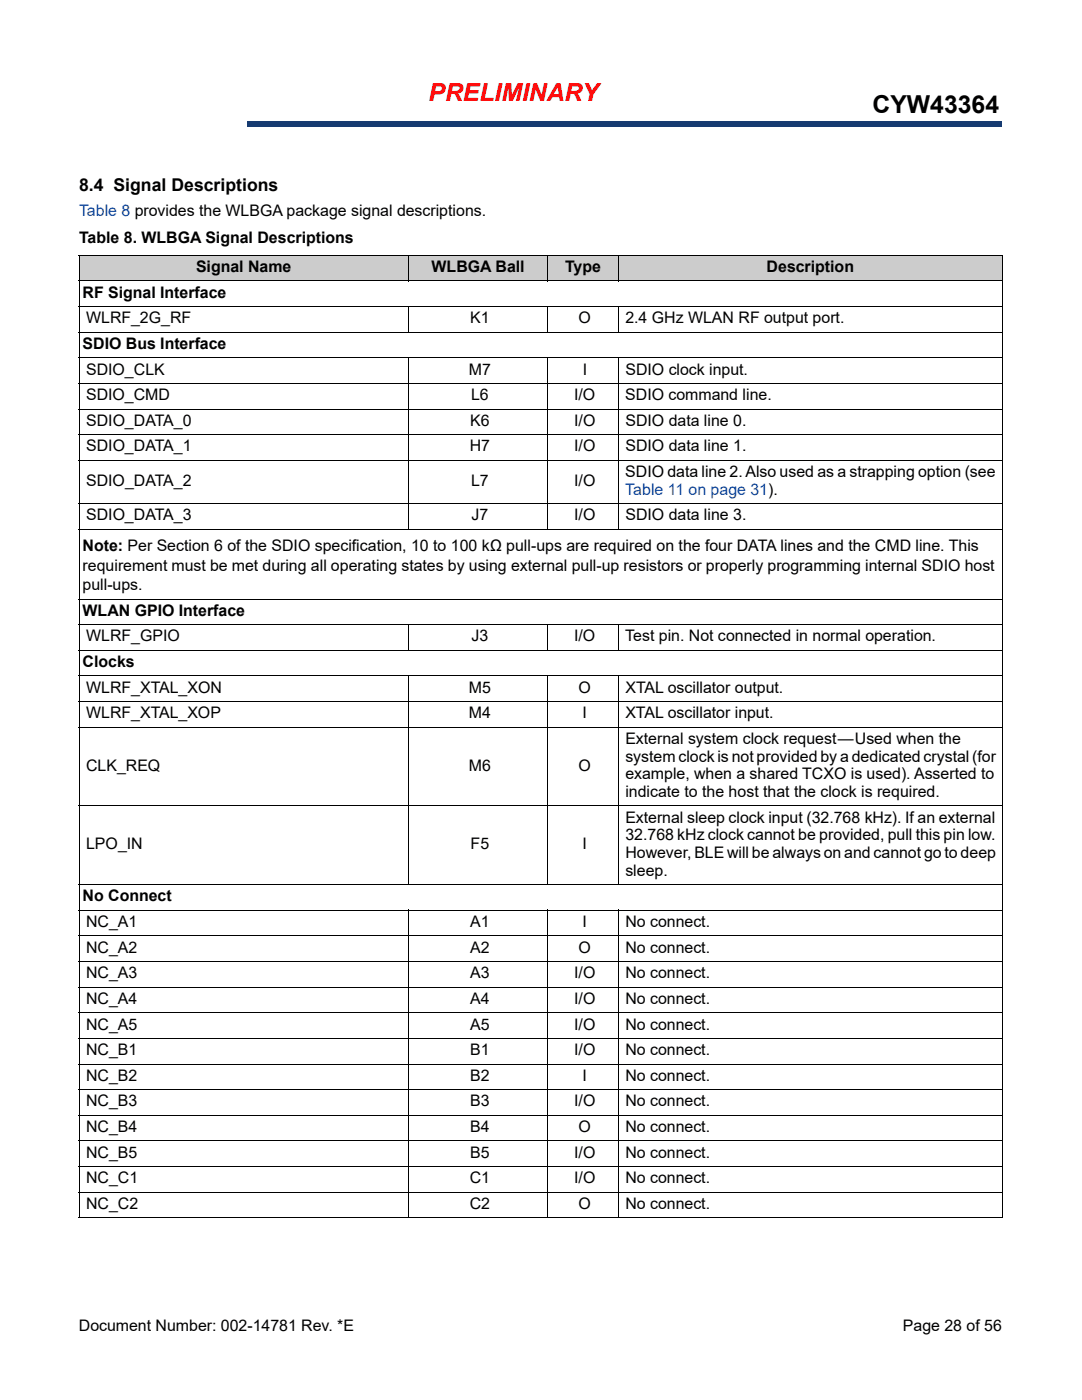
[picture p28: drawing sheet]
<svg xmlns="http://www.w3.org/2000/svg" width="216mm" height="279mm" viewBox="0 0 216 279" stroke-linecap="round" stroke-linejoin="round" font-family="sans-serif">
<defs><g id="words">
<text font-size="4.9" fill="#f00" x="85.5" y="20.2">PRELIMINARY</text>
<text font-size="4.9" x="174.1" y="22.5">CYW43364</text>
<text font-size="3.5" x="15.8" y="38.1">8.4 Signal Descriptions</text>
<g font-size="3.2" fill="#1f52a1">
<text x="15.8" y="43.2">Table 8 provides the WLBGA package signal descriptions.</text>
<text x="124.8" y="98.7">Table 11 on page 31).</text>
</g>
<g font-size="3.2">
<text x="15.8" y="48.5">Table 8. WLBGA Signal Descriptions</text>
<text x="16.5" y="59.4">RF Signal Interface</text>
<text x="39.1" y="54.3">Signal Name</text>
<text x="86.1" y="54.3">WLBGA Ball</text>
<text x="112.8" y="54.3">Type</text>
<text x="153" y="54.3">Description</text>
<text x="17.2" y="64.5">WLRF_2G_RF</text>
<text x="93.8" y="64.5">K1</text>
<text x="115.4" y="64.5">O</text>
<text x="124.8" y="64.5">2.4 GHz WLAN RF output port.</text>
<text x="16.5" y="69.6">SDIO Bus Interface</text>
<text x="17.2" y="74.8">SDIO_CLK</text>
<text x="93.6" y="74.8">M7</text>
<text x="116.3" y="74.8">I</text>
<text x="124.8" y="74.8">SDIO clock input.</text>
<text x="17.2" y="79.9">SDIO_CMD</text>
<text x="94" y="79.9">L6</text>
<text x="114.6" y="79.9">I/O</text>
<text x="124.8" y="79.9">SDIO command line.</text>
<text x="17.2" y="85">SDIO_DATA_0</text>
<text x="93.8" y="85">K6</text>
<text x="114.6" y="85">I/O</text>
<text x="124.8" y="85">SDIO data line 0.</text>
<text x="17.2" y="90.1">SDIO_DATA_1</text>
<text x="93.7" y="90.1">H7</text>
<text x="114.6" y="90.1">I/O</text>
<text x="124.8" y="95.2">SDIO data line 2. Also used as a strapping option (see</text>
<text x="124.8" y="90.1">SDIO data line 1.</text>
<text x="17.2" y="97">SDIO_DATA_2</text>
<text x="94" y="97">L7</text>
<text x="114.6" y="97">I/O</text>
<text x="17.2" y="103.9">SDIO_DATA_3</text>
<text x="94.1" y="103.9">J7</text>
<text x="114.6" y="103.9">I/O</text>
<text x="124.8" y="103.9">SDIO data line 3.</text>
<text x="16.5" y="110">Note: Per Section 6 of the SDIO specification, 10 to 100 kΩ pull-ups are required on the four DATA lines and the CMD line. This</text>
<text x="16.5" y="113.9">requirement must be met during all operating states by using external pull-up resistors or properly programming internal SDIO host</text>
<text x="16.5" y="117.8">pull-ups.</text>
<text x="16.5" y="122.9">WLAN GPIO Interface</text>
<text x="17.2" y="128">WLRF_GPIO</text>
<text x="94.1" y="128">J3</text>
<text x="114.6" y="128">I/O</text>
<text x="124.8" y="128">Test pin. Not connected in normal operation.</text>
<text x="16.5" y="133.1">Clocks</text>
<text x="17.2" y="138.3">WLRF_XTAL_XON</text>
<text x="17.2" y="143.4">WLRF_XTAL_XOP</text>
<text x="93.6" y="143.4">M4</text>
<text x="93.6" y="138.3">M5</text>
<text x="115.5" y="138.3">O</text>
<text x="116.3" y="143.4">I</text>
<text x="124.8" y="143.4">XTAL oscillator input.</text>
<text x="124.8" y="138.3">XTAL oscillator output.</text>
<text x="124.8" y="148.5">External system clock request—Used when the</text>
<text x="17.2" y="153.8">CLK_REQ</text>
<text x="93.6" y="153.8">M6</text>
<text x="115.4" y="153.8">O</text>
<text x="124.8" y="152">system clock is not provided by a dedicated crystal (for</text>
<text x="124.8" y="155.5">example, when a shared TCXO is used). Asserted to</text>
<text x="124.8" y="159.1">indicate to the host that the clock is required.</text>
<text x="124.8" y="164.2">External sleep clock input (32.768 kHz). If an external</text>
<text x="124.8" y="167.7">32.768 kHz clock cannot be provided, pull this pin low.</text>
<text x="17.2" y="169.5">LPO_IN</text>
<text x="93.9" y="169.5">F5</text>
<text x="116.3" y="169.5">I</text>
<text x="124.8" y="171.2">However, BLE will be always on and cannot go to deep</text>
<text x="16.5" y="179.9">No Connect</text>
<text x="124.8" y="174.8">sleep.</text>
<text x="17.2" y="185">NC_A1</text>
<text x="93.8" y="185">A1</text>
<text x="116.3" y="185">I</text>
<text x="124.8" y="185">No connect.</text>
<text x="17.2" y="190.1">NC_A2</text>
<text x="93.8" y="190.1">A2</text>
<text x="115.5" y="190.1">O</text>
<text x="124.8" y="190.1">No connect.</text>
<text x="17.2" y="195.2">NC_A3</text>
<text x="93.8" y="195.2">A3</text>
<text x="114.6" y="195.2">I/O</text>
<text x="124.8" y="195.2">No connect.</text>
<text x="17.2" y="200.3">NC_A4</text>
<text x="93.8" y="200.3">A4</text>
<text x="114.6" y="200.3">I/O</text>
<text x="124.8" y="200.3">No connect.</text>
<text x="17.2" y="205.5">NC_A5</text>
<text x="93.8" y="205.5">A5</text>
<text x="114.6" y="205.5">I/O</text>
<text x="124.8" y="205.5">No connect.</text>
<text x="17.2" y="210.6">NC_B1</text>
<text x="17.2" y="215.7">NC_B2</text>
<text x="93.8" y="210.6">B1</text>
<text x="93.8" y="215.7">B2</text>
<text x="114.6" y="210.6">I/O</text>
<text x="116.3" y="215.7">I</text>
<text x="124.8" y="210.6">No connect.</text>
<text x="124.8" y="215.7">No connect.</text>
<text x="17.2" y="220.8">NC_B3</text>
<text x="93.8" y="220.8">B3</text>
<text x="114.6" y="220.8">I/O</text>
<text x="124.8" y="220.8">No connect.</text>
<text x="17.2" y="225.9">NC_B4</text>
<text x="93.8" y="225.9">B4</text>
<text x="115.5" y="225.9">O</text>
<text x="124.8" y="225.9">No connect.</text>
<text x="17.2" y="231">NC_B5</text>
<text x="93.8" y="231">B5</text>
<text x="114.6" y="231">I/O</text>
<text x="124.8" y="231">No connect.</text>
<text x="17.2" y="236.2">NC_C1</text>
<text x="93.7" y="236.2">C1</text>
<text x="114.6" y="236.2">I/O</text>
<text x="124.8" y="236.2">No connect.</text>
<text x="17.2" y="241.3">NC_C2</text>
<text x="93.7" y="241.3">C2</text>
<text x="115.4" y="241.3">O</text>
<text x="124.8" y="241.3">No connect.</text>
<text x="15.7" y="265.6">Document Number: 002-14781 Rev. *E</text>
<text x="180.1" y="265.6">Page 28 of 56</text>
</g>
</g></defs>
<path d="M49.3 24.3h150.5v1h-150.5z" fill="#163b71"/>
<path d="M49.3 24.3h150.6" fill="none" stroke="#163b71" stroke-width=".2"/>
<path d="M199.7 24.3h.2v1h-.2z" fill="#163b71"/>
<path d="M49.3 25.3h150.5" fill="none" stroke="#163b71" stroke-width=".2"/>
<path d="M49.3 24.3h.1v1h-.1z" fill="#163b71"/>
<g fill="#ccc">
<path d="M15.8 50.9h65.7v5.1h-65.7z"/>
<path d="M81.5 50.9h27.8v5.1h-27.8z"/>
<path d="M109.3 50.9h14.1v5.1h-14.1z"/>
<path d="M123.4 50.9h76.6v5.1h-76.6z"/>
</g>
<g fill="none" stroke="#000" stroke-width=".2">
<path d="M15.7 50.9h184.4M15.7 56h184.4M15.8 51v192M81.5 50.8v5.3M109.3 50.8v5.3M123.4 50.8v5.3M200 51v192M15.7 61.2h184.4M15.7 66.3h184.4M15.7 71.4h184.4M15.7 76.5h184.4M81.5 61.1v5.3"/>
<path d="M81.5 71.3v34.4M109.3 61.1v5.3M109.3 71.3v34.4M123.4 61.1v5.3M123.4 71.3v34.4M15.7 81.6h184.4M15.7 86.7h184.4M15.7 91.9h184.4M15.7 100.5h184.4M15.7 105.6h184.4M15.7 119.5h184.4M15.7 124.7h184.4"/>
<path d="M15.7 129.8h184.4M15.7 134.9h184.4M81.5 124.6v5.3M81.5 134.8v41.8M109.3 124.6v5.3M109.3 134.8v41.8M123.4 124.6v5.3M123.4 134.8v41.8M15.7 140h184.4M15.7 145.1h184.4M15.7 160.8h184.4M15.7 176.5h184.4"/>
<path d="M15.7 181.7h184.4M15.7 186.8h184.4M15.7 191.9h184.4M15.7 197h184.4M81.5 181.6v61.5M109.3 181.6v61.5M123.4 181.6v61.5M15.7 202.1h184.4M15.7 207.2h184.4M15.7 212.3h184.4M15.7 217.4h184.4M15.7 222.6h184.4"/>
<path d="M15.7 227.7h184.4M15.7 232.8h184.4M15.7 237.9h184.4M15.7 243h184.4"/>
</g>
<use href="#words"/>
</svg>
